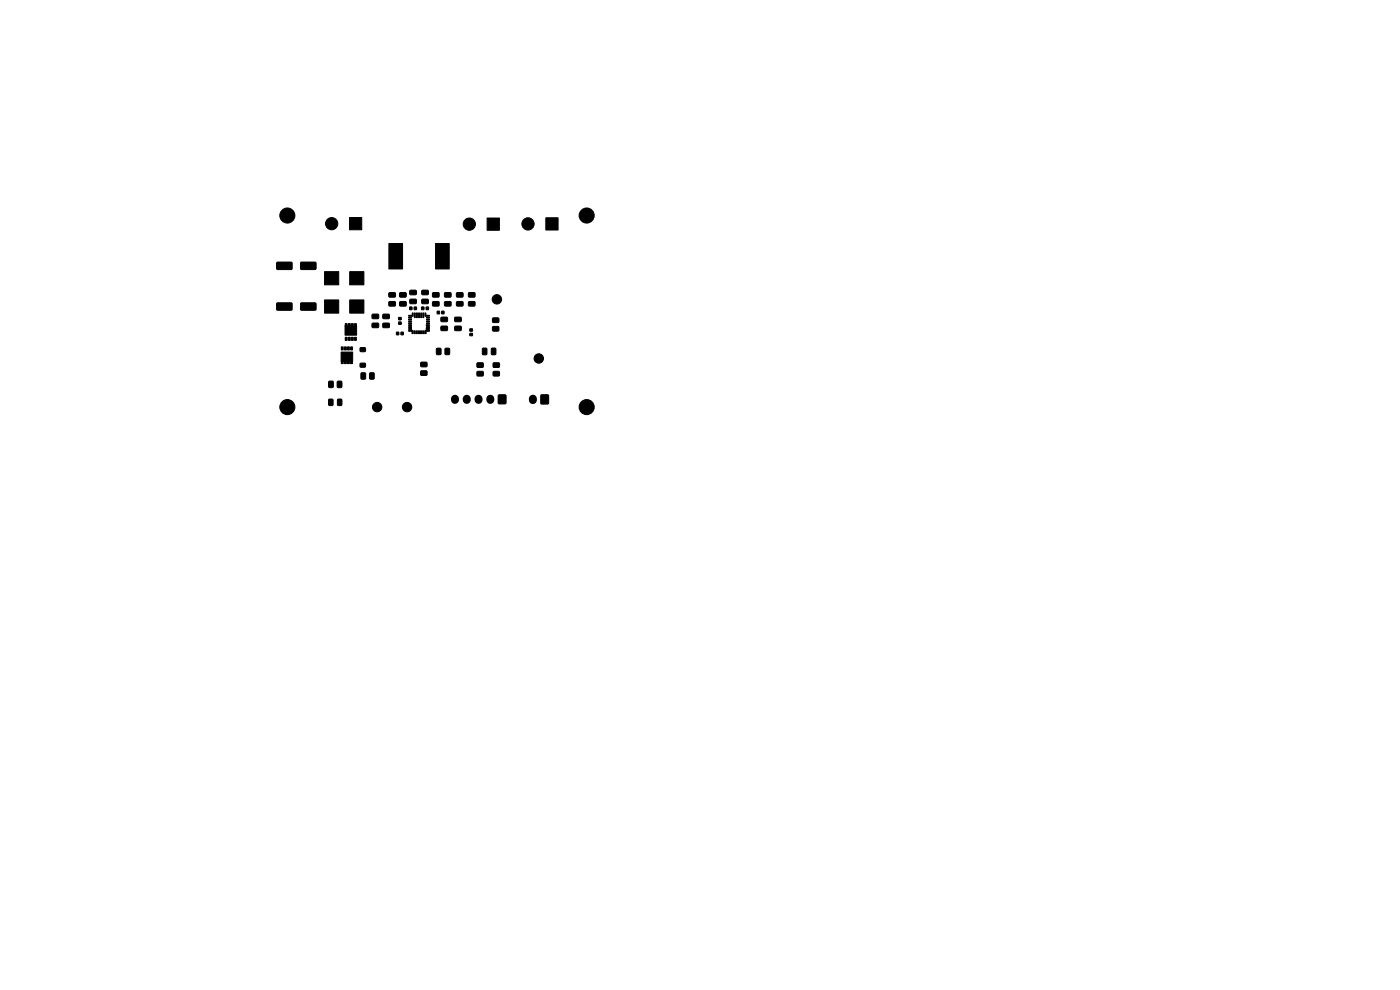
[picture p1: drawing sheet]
<svg xmlns="http://www.w3.org/2000/svg" width="297mm" height="210mm" viewBox="0 0 297 210" stroke-linecap="round" stroke-linejoin="round" font-family="sans-serif">
<g fill="#000" stroke="#000" stroke-width=".21">
<path d="M58.7 55.7l3.1-.1 .2 .2v1.2l-.3 .2h-2.9l-.1-.3zM63.8 55.7l3.1-.1 .2 .2-.1 1.2-.2 .2h-2.9l-.2-.3zM74.1 46.1h2.6v2.6h-2.6zM82.5 51.7h2.9v5.4h-2.9zM92.4 51.7h2.9v5.4h-2.9zM103.3 46.2h2.6v2.6h-2.6zM115.8 46.2h2.6v2.6h-2.6zM58.7 64.3l3.1-.1 .2 .3v1.2l-.3 .1h-2.9l-.1-.2zM63.8 64.3l3.1-.1 .2 .3-.1 1.2-.2 .1h-2.9l-.2-.2zM68.9 63.6h3v2.8h-3zM68.9 57.6h3v2.8h-3zM72.4 73.6h.4v.6h-.4z"/>
<path d="M72.4 76.5h.4v.6h-.4zM73.2 69.1h2.4v2h-2.4zM73.2 71.5h.4v.7h-.4zM73.2 68.7h.4v.6h-.4zM73.1 73.6h.4v.6h-.4zM73.1 76.5h.4v.6h-.4zM73.9 71.5h.4v.7h-.4zM73.9 68.7h.4v.6h-.4zM73.7 73.6h.4v.6h-.4zM73.7 76.5h.4v.6h-.4zM74.5 71.5h.4v.7h-.4zM74.5 68.7h.4v.6h-.4z"/>
<path d="M74.4 73.6h.4v.6h-.4zM74.4 76.5h.4v.6h-.4zM72.4 74.7h2.4v2h-2.4zM75.2 71.5h.4v.7h-.4zM75.2 68.7h.4v.6h-.4zM76.4 77.1h1.1v.8h-1.1zM76.4 73.8h1.1v.8h-1.1zM74.2 63.6h3v2.8h-3zM74.2 57.6h3v2.8h-3zM79 66.7l1.2-.1 .2 .3-.1 .6-.2 .1h-1l-.2-.2zM79 68.6l1.2-.1 .2 .3-.1 .6-.2 .1h-1l-.2-.2zM81.3 66.7l1.2-.1 .1 .3v.6l-.2 .1h-1.1l-.1-.2z"/>
<path d="M81.3 68.6l1.2-.1 .1 .3v.6l-.2 .1h-1.1l-.1-.2zM82.5 64h1.3l.1 .2v.6l-.2 .2-1.1-.1-.1-.2zM82.5 62.1h1.3l.1 .2v.6l-.2 .1h-1.1l-.1-.2zM84.1 70.5h.5v.5h-.5zM84.8 64h1.2l.2 .2v.6l-.3 .2-1-.1-.2-.2zM84.8 62.1h1.2l.2 .2v.6l-.3 .1h-1l-.2-.2zM84.6 67.4h.5v.4h-.5zM84.6 68.3h.5v.5h-.5zM85.1 70.5h.5v.5h-.5zM86.9 65.1h.5v.6h-.5zM87 63.5h1.2l.2 .2-.1 .6-.2 .1h-1l-.2-.2zM87 61.6h1.2l.2 .2-.1 .6-.2 .1h-1l-.2-.2z"/>
<path d="M86.7 67.3h.6v.2h-.6zM86.7 67.7h.6v.2h-.6zM86.7 68.1h.6v.2h-.6zM86.7 68.5h.6v.2h-.6zM86.7 68.9h.6v.2h-.6zM86.7 69.3h.6v.2h-.6zM86.7 69.7h.6v.2h-.6zM86.7 70.1h.7v.2h-.7zM87.4 70.1h.2v.7h-.2zM86.7 66.9h.7v.2h-.7zM87.4 66.4h.3v.7h-.3zM87.8 70.2h.2v.6h-.2z"/>
<path d="M87.9 65.1h.4v.6h-.4zM87.9 66.4h.2v1h-.2zM88.2 70.2h.2v.6h-.2zM88.4 66.4h.1v1h-.1zM88.6 70.2h.2v.6h-.2zM88.8 66.4h.2v1h-.2zM89 70.2h.2v.6h-.2zM89.3 66.4h.1v1h-.1zM89.4 70.2h.2v.6h-.2zM89.3 78.7h1.2l.1 .2v.6l-.2 .2-1-.1-.2-.2zM89.3 76.9l1.2-.1 .1 .3v.6l-.2 .1h-1l-.2-.2zM89.5 63.5h1.2l.2 .2v.6l-.3 .1h-1l-.2-.2z"/>
<path d="M89.5 61.6h1.2l.2 .2v.6l-.3 .1h-1l-.2-.2zM89.7 66.4h.2v1h-.2zM89.8 70.2h.2v.6h-.2zM89.5 65.1h.4v.6h-.4zM90.1 66.4h.3v.7h-.3zM90.2 70.1h.2v.7h-.2zM90.4 65.1h.5v.6h-.5zM90.4 69.7h.7v.2h-.7zM90.4 69.3h.7v.2h-.7zM90.4 68.9h.7v.2h-.7zM90.5 68.5h.6v.2h-.6zM90.5 68.1h.6v.2h-.6z"/>
<path d="M90.5 67.7h.6v.2h-.6zM90.5 67.3h.6v.2h-.6zM90.4 66.9h.7v.2h-.7zM90.4 70.1h.7v.2h-.7zM91.8 64h1.2l.2 .2v.6l-.3 .2-1-.1-.2-.2zM91.8 62.1h1.2l.2 .2v.6l-.3 .1h-1l-.2-.2zM92.6 73.9l.7-.1 .3 .2v1l-.2 .2h-.6l-.2-.1zM92.8 66h.4v.6h-.4zM93.7 66h.5v.6h-.5zM94.5 73.9l.7-.1 .2 .2v1l-.1 .2h-.7l-.2-.1zM94.3 64h1.3l.1 .2v.6l-.2 .2-1.1-.1-.1-.2zM94.3 62.1h1.3l.1 .2v.6l-.2 .1h-1.1l-.1-.2z"/>
<path d="M93.6 67.3h1.2l.2 .2-.1 .6-.2 .2-1-.1-.2-.2zM93.6 69.2h1.2l.2 .2-.1 .6-.2 .2-1-.1-.2-.2zM96.9 64h1.2l.2 .2-.1 .6-.2 .2-1-.1-.2-.2zM96.9 62.1h1.2l.2 .2-.1 .6-.2 .1h-1l-.2-.2zM96.5 67.3h1.2l.2 .2v.6l-.3 .2-1-.1-.2-.2zM96.5 69.2h1.2l.2 .2v.6l-.3 .2-1-.1-.2-.2zM99.4 64h1.2l.2 .2v.6l-.2 .2-1.1-.1-.1-.2zM99.4 62.1h1.2l.2 .2v.6l-.2 .1h-1.1l-.1-.2zM99.7 70.7h.5v.5h-.5zM99.7 69.8h.5v.4h-.5zM101.2 77h1.2l.2 .2-.1 .6-.2 .2-1-.1-.1-.2zM101.2 78.8h1.2l.2 .2-.1 .6-.2 .2h-1l-.1-.3z"/>
<path d="M102.4 73.9l.7-.1 .2 .2v1l-.1 .3h-.6l-.3-.2zM104.3 73.9l.7-.1 .2 .2v1l-.1 .3h-.6l-.3-.2zM104.5 69.3h1.2l.2 .2-.1 .6-.2 .2-1-.1-.1-.2zM104.5 67.5l1.2-.1 .2 .3-.1 .6-.2 .1h-1l-.1-.2zM104.7 77h1.1l.2 .2v.6l-.3 .2-1-.1-.1-.2zM104.7 78.8h1.1l.2 .2v.6l-.3 .2h-1l-.1-.3zM69.8 84.7l.6-.1 .3 .2v1l-.2 .2h-.6l-.2-.1zM69.8 80.9l.7-.1 .2 .2v1l-.1 .2h-.7l-.2-.1zM71.6 80.9l.7-.1 .2 .2v1l-.1 .2h-.6l-.3-.1zM71.6 84.7l.7-.1 .2 .2v1l-.1 .2h-.6l-.2-.1zM76.6 79.1h.7l.3 .1v1l-.2 .2-.6 .1-.2-.2zM78.5 79.1h.7l.2 .1v1l-.2 .2-.6 .1-.2-.2z"/>
<path d="M105.7 83.8h1.6v1.8h-1.6zM114.8 83.8h1.5v1.9h-1.5z"/>
<circle cx="61" cy="45.7" r="1.6"/>
<circle cx="70.4" cy="47.4" r="1.3"/>
<circle cx="99.6" cy="47.5" r="1.3"/>
<circle cx="112" cy="47.5" r="1.3"/>
<circle cx="124.5" cy="45.7" r="1.6"/>
<circle cx="105.4" cy="63.5" r="1"/>
<circle cx="114.3" cy="76" r="1"/>
<circle cx="61" cy="86.4" r="1.6"/>
<circle cx="80" cy="86.4" r="1"/>
<circle cx="86.4" cy="86.4" r="1"/>
<circle cx="124.5" cy="86.4" r="1.6"/>
</g>
<path d="M96.5 84.6v.2M99 84.6v.2M101.5 84.6v.2M104 84.6v.2M113.1 84.6v.3" fill="none" stroke="#000" stroke-width="1.7"/>
</svg>
